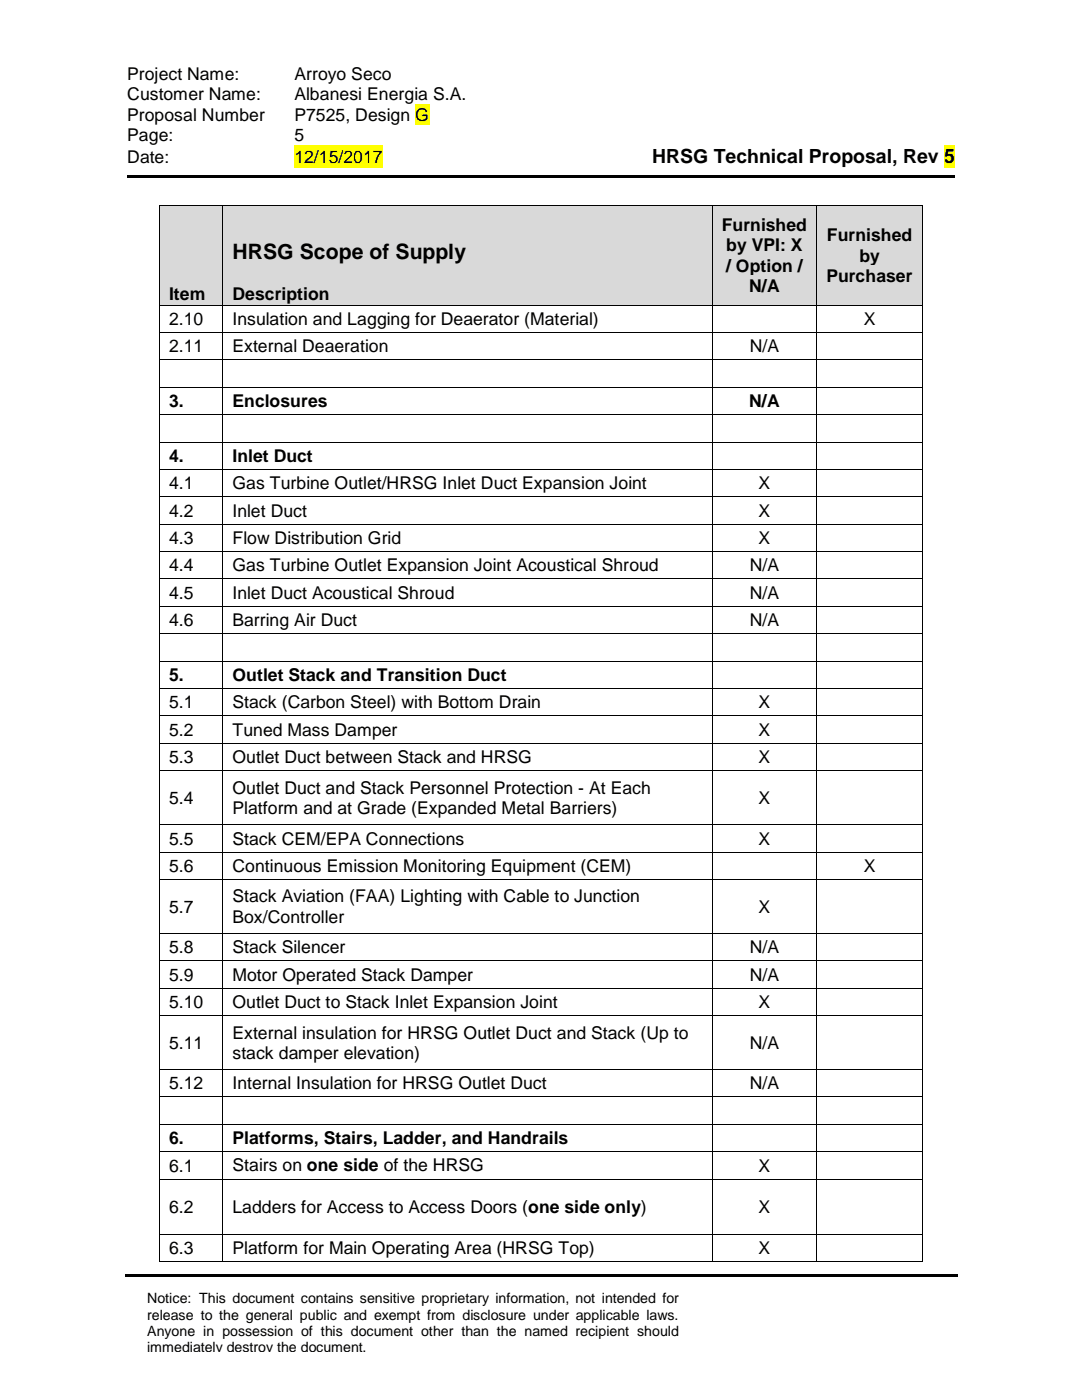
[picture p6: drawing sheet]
<svg xmlns="http://www.w3.org/2000/svg" width="216mm" height="279mm" viewBox="0 0 216 279" stroke-linecap="round" stroke-linejoin="round" font-family="sans-serif">
<defs><g id="words">
<text font-size="4.2" x="46.4" y="51.7">HRSG Scope of Supply</text>
<text font-size="3.9" x="130.1" y="32.5">HRSG Technical Proposal, Rev 5</text>
<g font-size="3.5">
<text x="25.4" y="16">Project Name:</text>
<text x="58.8" y="16">Arroyo Seco</text>
<text x="25.4" y="20">Customer Name:</text>
<text x="58.8" y="20">Albanesi Energia S.A.</text>
<text x="25.4" y="24.1">Proposal Number</text>
<text x="25.4" y="28.1">Page:</text>
<text x="58.8" y="24.1">P7525, Design G</text>
<text x="58.8" y="28.1">5</text>
<text x="25.4" y="32.5">Date:</text>
<text x="58.8" y="32.5">12/15/2017</text>
<text x="144" y="46.1">Furnished</text>
<text x="144.9" y="50.2">by VPI: X</text>
<text x="165" y="48.1">Furnished</text>
<text x="171.5" y="52.2">by</text>
<text x="33.7" y="59.9">Item</text>
<text x="46.4" y="59.9">Description</text>
<text x="144.9" y="54.2">/ Option /</text>
<text x="149.5" y="58.3">N/A</text>
<text x="164.9" y="56.2">Purchaser</text>
<text x="33.7" y="64.9">2.10</text>
<text x="46.4" y="64.9">Insulation and Lagging for Deaerator (Material)</text>
<text x="172.3" y="64.9">X</text>
<text x="33.7" y="70.3">2.11</text>
<text x="46.4" y="70.3">External Deaeration</text>
<text x="149.6" y="70.3">N/A</text>
<text x="33.7" y="81.2">3.</text>
<text x="46.4" y="81.2">Enclosures</text>
<text x="149.5" y="81.2">N/A</text>
<text x="33.7" y="92.1">4.</text>
<text x="46.4" y="92.1">Inlet Duct</text>
<text x="33.7" y="97.7">4.1</text>
<text x="46.4" y="97.7">Gas Turbine Outlet/HRSG Inlet Duct Expansion Joint</text>
<text x="151.3" y="97.7">X</text>
<text x="33.7" y="103.1">4.2</text>
<text x="46.4" y="103.1">Inlet Duct</text>
<text x="151.3" y="103.1">X</text>
<text x="33.7" y="108.6">4.3</text>
<text x="46.4" y="108.6">Flow Distribution Grid</text>
<text x="151.3" y="108.6">X</text>
<text x="33.7" y="114">4.4</text>
<text x="33.7" y="119.5">4.5</text>
<text x="46.4" y="114">Gas Turbine Outlet Expansion Joint Acoustical Shroud</text>
<text x="46.4" y="119.5">Inlet Duct Acoustical Shroud</text>
<text x="149.6" y="119.5">N/A</text>
<text x="149.6" y="114">N/A</text>
<text x="33.7" y="125">4.6</text>
<text x="46.4" y="125">Barring Air Duct</text>
<text x="149.6" y="125">N/A</text>
<text x="33.7" y="135.9">5.</text>
<text x="46.4" y="135.9">Outlet Stack and Transition Duct</text>
<text x="33.7" y="141.4">5.1</text>
<text x="46.4" y="141.4">Stack (Carbon Steel) with Bottom Drain</text>
<text x="151.3" y="141.4">X</text>
<text x="33.7" y="146.9">5.2</text>
<text x="46.4" y="146.9">Tuned Mass Damper</text>
<text x="151.3" y="146.9">X</text>
<text x="33.7" y="152.3">5.3</text>
<text x="46.4" y="152.3">Outlet Duct between Stack and HRSG</text>
<text x="151.3" y="152.3">X</text>
<text x="33.7" y="160.4">5.4</text>
<text x="46.4" y="158.4">Outlet Duct and Stack Personnel Protection - At Each</text>
<text x="151.3" y="160.4">X</text>
<text x="46.4" y="162.5">Platform and at Grade (Expanded Metal Barriers)</text>
<text x="33.7" y="168.6">5.5</text>
<text x="46.4" y="168.6">Stack CEM/EPA Connections</text>
<text x="151.3" y="168.6">X</text>
<text x="33.7" y="174">5.6</text>
<text x="46.4" y="174">Continuous Emission Monitoring Equipment (CEM)</text>
<text x="172.3" y="174">X</text>
<text x="33.7" y="182.1">5.7</text>
<text x="46.4" y="180.1">Stack Aviation (FAA) Lighting with Cable to Junction</text>
<text x="46.4" y="184.2">Box/Controller</text>
<text x="151.3" y="182.1">X</text>
<text x="33.7" y="190.2">5.8</text>
<text x="46.4" y="190.2">Stack Silencer</text>
<text x="149.6" y="190.2">N/A</text>
<text x="33.7" y="195.7">5.9</text>
<text x="46.4" y="195.7">Motor Operated Stack Damper</text>
<text x="149.6" y="195.7">N/A</text>
<text x="33.7" y="201.2">5.10</text>
<text x="46.4" y="201.2">Outlet Duct to Stack Inlet Expansion Joint</text>
<text x="151.3" y="201.2">X</text>
<text x="33.7" y="209.3">5.11</text>
<text x="46.4" y="207.3">External insulation for HRSG Outlet Duct and Stack (Up to</text>
<text x="149.6" y="209.3">N/A</text>
<text x="46.4" y="211.3">stack damper elevation)</text>
<text x="33.7" y="217.4">5.12</text>
<text x="46.4" y="217.4">Internal Insulation for HRSG Outlet Duct</text>
<text x="149.6" y="217.4">N/A</text>
<text x="33.7" y="228.3">6.</text>
<text x="33.7" y="233.8">6.1</text>
<text x="46.4" y="233.8">Stairs on one side of the HRSG</text>
<text x="46.4" y="228.3">Platforms, Stairs, Ladder, and Handrails</text>
<text x="151.3" y="233.8">X</text>
<text x="33.7" y="242.1">6.2</text>
<text x="46.4" y="242">Ladders for Access to Access Doors (one side only)</text>
<text x="151.3" y="242.1">X</text>
<text x="33.7" y="250.3">6.3</text>
<text x="46.4" y="250.3">Platform for Main Operating Area (HRSG Top)</text>
<text x="151.3" y="250.3">X</text>
</g>
<g font-size="2.8">
<text x="29.4" y="263.4">release to the general public and exempt from disclosure under applicable laws.</text>
<text x="29.4" y="260.1">Notice: This document contains sensitive proprietary information, not intended for</text>
<text x="29.4" y="266.6">Anyone in possession of this document other than the named recipient should</text>
<text x="29.4" y="269.8">immediately destroy the document.</text>
</g>
</g></defs>
<g fill="#ff0">
<path d="M82.8 20.8h2.8v4h-2.8z"/>
<path d="M58.8 28.9h17.6v4.5h-17.6z"/>
<path d="M188.4 28.9h2.1v4.5h-2.1z"/>
</g>
<path d="M24.9 254.3h166.1v.5h-166.1z" fill="#000"/>
<path d="M26.8 255.2h111.2v15.9h-111.2z" fill-rule="evenodd" fill="#fff"/>
<path d="M25.4 34.9h165.1v.5h-165.1z" fill-rule="evenodd" fill="#000"/>
<g fill="#d9d9d9">
<path d="M32 41.2h12.4v19.6h-12.4z"/>
<path d="M33.7 56.7h8.9v4.1h-8.9z"/>
<path d="M44.5 41.2h97.5v19.6h-97.5z"/>
<path d="M46.4 47.8h93.8v4.9h-93.8z"/>
<path d="M46.4 52.7h93.8v4h-93.8z"/>
<path d="M46.4 56.7h93.8v4.1h-93.8z"/>
<path d="M142.1 41.2h20.8v19.6h-20.8z"/>
<path d="M144 42.9h17.1v4h-17.1z"/>
<path d="M144 46.9h17.1v4.1h-17.1z"/>
<path d="M144 51h17.1v4h-17.1z"/>
<path d="M144 55h17.1v4.1h-17.1z"/>
<path d="M163 41.2h20.9v19.6h-20.9z"/>
<path d="M164.9 44.9h17.2v4.1h-17.2z"/>
<path d="M164.9 49h17.2v4h-17.2z"/>
<path d="M164.9 53h17.2v4.1h-17.2z"/>
</g>
<g fill="#000">
<path d="M31.8 41h.2v.2h-.2zM44.4 41h.2v.2h-.2zM142 41h.2v.2h-.2zM162.9 41h.2v.2h-.2zM184 41h.1v.2h-.1zM31.8 60.8h.2v.2h-.2zM31.8 66.3h.2v.1h-.2zM31.8 71.7h.2v.2h-.2zM31.8 77.2h.2v.1h-.2zM44.4 60.8h.2v.2h-.2zM44.4 66.3h.2v.1h-.2zM44.4 71.7h.2v.2h-.2z"/>
<path d="M44.4 77.2h.2v.1h-.2zM142 60.8h.2v.2h-.2zM142 66.3h.2v.1h-.2zM142 71.7h.2v.2h-.2zM142 77.2h.2v.1h-.2zM162.9 60.8h.2v.2h-.2zM162.9 66.3h.2v.1h-.2zM162.9 71.7h.2v.2h-.2zM162.9 77.2h.2v.1h-.2zM184 60.8h.1v.2h-.1zM184 66.3h.1v.1h-.1zM184 71.7h.1v.2h-.1z"/>
<path d="M184 77.2h.1v.1h-.1zM31.8 82.6h.2v.2h-.2zM31.8 88.1h.2v.2h-.2zM31.8 93.6h.2v.2h-.2zM31.8 99.1h.2v.1h-.2zM44.4 82.6h.2v.2h-.2zM44.4 88.1h.2v.2h-.2zM44.4 93.6h.2v.2h-.2zM44.4 99.1h.2v.1h-.2zM142 82.6h.2v.2h-.2zM142 88.1h.2v.2h-.2zM142 93.6h.2v.2h-.2z"/>
<path d="M142 99.1h.2v.1h-.2zM162.9 82.6h.2v.2h-.2zM162.9 88.1h.2v.2h-.2zM162.9 93.6h.2v.2h-.2zM162.9 99.1h.2v.1h-.2zM184 82.6h.1v.2h-.1zM184 88.1h.1v.2h-.1zM184 93.6h.1v.2h-.1zM184 99.1h.1v.1h-.1zM31.8 104.5h.2v.2h-.2zM31.8 110h.2v.2h-.2zM31.8 115.4h.2v.2h-.2z"/>
<path d="M44.4 104.5h.2v.2h-.2zM44.4 110h.2v.2h-.2zM44.4 115.4h.2v.2h-.2zM142 104.5h.2v.2h-.2zM142 110h.2v.2h-.2zM142 115.4h.2v.2h-.2zM162.9 104.5h.2v.2h-.2zM162.9 110h.2v.2h-.2zM162.9 115.4h.2v.2h-.2zM184 104.5h.1v.2h-.1zM184 110h.1v.2h-.1zM184 115.4h.1v.2h-.1z"/>
<path d="M31.8 120.9h.2v.2h-.2zM31.8 126.4h.2v.2h-.2zM31.8 131.9h.2v.1h-.2zM31.8 137.3h.2v.2h-.2zM44.4 120.9h.2v.2h-.2zM44.4 126.4h.2v.2h-.2zM44.4 131.9h.2v.1h-.2zM44.4 137.3h.2v.2h-.2zM142 120.9h.2v.2h-.2zM142 126.4h.2v.2h-.2zM142 131.9h.2v.1h-.2zM142 137.3h.2v.2h-.2z"/>
<path d="M162.9 120.9h.2v.2h-.2zM162.9 126.4h.2v.2h-.2zM162.9 131.9h.2v.1h-.2zM162.9 137.3h.2v.2h-.2zM184 120.9h.1v.2h-.1zM184 126.4h.1v.2h-.1zM184 131.9h.1v.1h-.1zM184 137.3h.1v.2h-.1zM31.8 142.8h.2v.2h-.2zM31.8 148.3h.2v.1h-.2zM31.8 153.8h.2v.1h-.2zM44.4 142.8h.2v.2h-.2z"/>
<path d="M44.4 148.3h.2v.1h-.2zM44.4 153.8h.2v.1h-.2zM142 142.8h.2v.2h-.2zM142 148.3h.2v.1h-.2zM142 153.8h.2v.1h-.2zM162.9 142.8h.2v.2h-.2zM162.9 148.3h.2v.1h-.2zM162.9 153.8h.2v.1h-.2zM184 142.8h.1v.2h-.1zM184 148.3h.1v.1h-.1zM184 153.8h.1v.1h-.1zM31.8 164.5h.2v.2h-.2z"/>
<path d="M31.8 170h.2v.1h-.2zM31.8 175.4h.2v.2h-.2zM44.4 164.5h.2v.2h-.2zM44.4 170h.2v.1h-.2zM44.4 175.4h.2v.2h-.2zM142 164.5h.2v.2h-.2zM142 170h.2v.1h-.2zM142 175.4h.2v.2h-.2zM162.9 164.5h.2v.2h-.2zM162.9 170h.2v.1h-.2zM162.9 175.4h.2v.2h-.2zM184 164.5h.1v.2h-.1z"/>
<path d="M184 170h.1v.1h-.1zM184 175.4h.1v.2h-.1zM31.8 186.2h.2v.2h-.2zM31.8 191.6h.2v.2h-.2zM31.8 197.1h.2v.2h-.2zM44.4 186.2h.2v.2h-.2zM44.4 191.6h.2v.2h-.2zM44.4 197.1h.2v.2h-.2zM142 186.2h.2v.2h-.2zM142 191.6h.2v.2h-.2zM142 197.1h.2v.2h-.2zM162.9 186.2h.2v.2h-.2z"/>
<path d="M162.9 191.6h.2v.2h-.2zM162.9 197.1h.2v.2h-.2zM184 186.2h.1v.2h-.1zM184 191.6h.1v.2h-.1zM184 197.1h.1v.2h-.1zM31.8 202.6h.2v.2h-.2zM31.8 213.4h.2v.1h-.2zM31.8 218.8h.2v.2h-.2zM44.4 202.6h.2v.2h-.2zM44.4 213.4h.2v.1h-.2zM44.4 218.8h.2v.2h-.2zM142 202.6h.2v.2h-.2z"/>
<path d="M142 213.4h.2v.1h-.2zM142 218.8h.2v.2h-.2zM162.9 202.6h.2v.2h-.2zM162.9 213.4h.2v.1h-.2zM162.9 218.8h.2v.2h-.2zM184 202.6h.1v.2h-.1zM184 213.4h.1v.1h-.1zM184 218.8h.1v.2h-.1zM31.8 224.3h.2v.2h-.2zM31.8 229.7h.2v.2h-.2zM31.8 235.2h.2v.2h-.2zM44.4 224.3h.2v.2h-.2z"/>
<path d="M44.4 229.7h.2v.2h-.2zM44.4 235.2h.2v.2h-.2zM142 224.3h.2v.2h-.2zM142 229.7h.2v.2h-.2zM142 235.2h.2v.2h-.2zM162.9 224.3h.2v.2h-.2zM162.9 229.7h.2v.2h-.2zM162.9 235.2h.2v.2h-.2zM184 224.3h.1v.2h-.1zM184 229.7h.1v.2h-.1zM184 235.2h.1v.2h-.1zM31.8 246.3h.2v.1h-.2z"/>
<path d="M31.8 251.7h.2v.2h-.2zM44.4 246.3h.2v.1h-.2zM44.4 251.7h.2v.2h-.2zM142 246.3h.2v.1h-.2zM142 251.7h.2v.2h-.2zM162.9 246.3h.2v.1h-.2zM162.9 251.7h.2v.2h-.2zM184 246.3h.1v.1h-.1zM184 251.7h.1v.2h-.1z"/>
</g>
<g fill="none" stroke="#000" stroke-width=".2">
<path d="M31.9 41.2v19.6M32 41.1h12.4M44.5 41.2v19.6M44.6 41.1h97.4M142.1 41.2v19.6M142.2 41.1h20.7M163 41.2v19.6M163.1 41.1h20.9M184.1 41.2v19.6M31.9 61v5.3M31.9 66.4v5.3M31.9 71.9v5.3"/>
<path d="M31.9 77.3v5.3M32 60.9h12.4M32 66.3h12.4M32 71.8h12.4M32 77.3h12.4M44.5 61v5.3M44.5 66.4v5.3M44.5 71.9v5.3M44.5 77.3v5.3M44.6 60.9h97.4M44.6 66.3h97.4M44.6 71.8h97.4"/>
<path d="M44.6 77.3h97.4M142.1 61v5.3M142.1 66.4v5.3M142.1 71.9v5.3M142.1 77.3v5.3M142.2 60.9h20.7M142.2 66.3h20.7M142.2 71.8h20.7M142.2 77.3h20.7M163 61v5.3M163 66.4v5.3M163 71.9v5.3"/>
<path d="M163 77.3v5.3M163.1 60.9h20.9M163.1 66.3h20.9M163.1 71.8h20.9M163.1 77.3h20.9M184.1 61v5.3M184.1 66.4v5.3M184.1 71.9v5.3M184.1 77.3v5.3M31.9 82.8v5.3M31.9 88.3v5.3M31.9 93.8v5.3"/>
<path d="M31.9 99.2v5.3M32 82.7h12.4M32 88.2h12.4M32 93.7h12.4M32 99.1h12.4M44.5 82.8v5.3M44.5 88.3v5.3M44.5 93.8v5.3M44.5 99.2v5.3M44.6 82.7h97.4M44.6 88.2h97.4M44.6 93.7h97.4"/>
<path d="M44.6 99.1h97.4M142.1 82.8v5.3M142.1 88.3v5.3M142.1 93.8v5.3M142.1 99.2v5.3M142.2 82.7h20.7M142.2 88.2h20.7M142.2 93.7h20.7M142.2 99.1h20.7M163 82.8v5.3M163 88.3v5.3M163 93.8v5.3"/>
<path d="M163 99.2v5.3M163.1 82.7h20.9M163.1 88.2h20.9M163.1 93.7h20.9M163.1 99.1h20.9M184.1 82.8v5.3M184.1 88.3v5.3M184.1 93.8v5.3M184.1 99.2v5.3M31.9 104.7v5.3M31.9 110.2v5.2M31.9 115.6v5.3"/>
<path d="M32 104.6h12.4M32 110.1h12.4M32 115.5h12.4M44.5 104.7v5.3M44.5 110.2v5.2M44.5 115.6v5.3M44.6 104.6h97.4M44.6 110.1h97.4M44.6 115.5h97.4M142.1 104.7v5.3M142.1 110.2v5.2M142.1 115.6v5.3"/>
<path d="M142.2 104.6h20.7M142.2 110.1h20.7M142.2 115.5h20.7M163 104.7v5.3M163 110.2v5.2M163 115.6v5.3M163.1 104.6h20.9M163.1 110.1h20.9M163.1 115.5h20.9M184.1 104.7v5.3M184.1 110.2v5.2M184.1 115.6v5.3"/>
<path d="M31.9 121.1v5.3M31.9 126.6v5.3M31.9 132v5.3M31.9 137.5v5.3M32 121h12.4M32 126.5h12.4M32 132h12.4M32 137.4h12.4M44.5 121.1v5.3M44.5 126.6v5.3M44.5 132v5.3M44.5 137.5v5.3"/>
<path d="M44.6 121h97.4M44.6 126.5h97.4M44.6 132h97.4M44.6 137.4h97.4M142.1 121.1v5.3M142.1 126.6v5.3M142.1 132v5.3M142.1 137.5v5.3M142.2 121h20.7M142.2 126.5h20.7M142.2 132h20.7M142.2 137.4h20.7"/>
<path d="M163 121.1v5.3M163 126.6v5.3M163 132v5.3M163 137.5v5.3M163.1 121h20.9M163.1 126.5h20.9M163.1 132h20.9M163.1 137.4h20.9M184.1 121.1v5.3M184.1 126.6v5.3M184.1 132v5.3M184.1 137.5v5.3"/>
<path d="M31.9 143v5.3M31.9 148.4v5.4M31.9 153.9v10.6M32 142.9h12.4M32 148.3h12.4M32 153.8h12.4M44.5 143v5.3M44.5 148.4v5.4M44.5 153.9v10.6M44.6 142.9h97.4M44.6 148.3h97.4M44.6 153.8h97.4"/>
<path d="M142.1 143v5.3M142.1 148.4v5.4M142.1 153.9v10.6M142.2 142.9h20.7M142.2 148.3h20.7M142.2 153.8h20.7M163 143v5.3M163 148.4v5.4M163 153.9v10.6M163.1 142.9h20.9M163.1 148.3h20.9M163.1 153.8h20.9"/>
<path d="M184.1 143v5.3M184.1 148.4v5.4M184.1 153.9v10.6M31.9 164.7v5.3M31.9 170.1v5.3M31.9 175.6v10.6M32 164.6h12.4M32 170.1h12.4M32 175.5h12.4M44.5 164.7v5.3M44.5 170.1v5.3M44.5 175.6v10.6"/>
<path d="M44.6 164.6h97.4M44.6 170.1h97.4M44.6 175.5h97.4M142.1 164.7v5.3M142.1 170.1v5.3M142.1 175.6v10.6M142.2 164.6h20.7M142.2 170.1h20.7M142.2 175.5h20.7M163 164.7v5.3M163 170.1v5.3M163 175.6v10.6"/>
<path d="M163.1 164.6h20.9M163.1 170.1h20.9M163.1 175.5h20.9M184.1 164.7v5.3M184.1 170.1v5.3M184.1 175.6v10.6M31.9 186.4v5.2M31.9 191.8v5.3M31.9 197.3v5.3M32 186.3h12.4M32 191.7h12.4M32 197.2h12.4"/>
<path d="M44.5 186.4v5.2M44.5 191.8v5.3M44.5 197.3v5.3M44.6 186.3h97.4M44.6 191.7h97.4M44.6 197.2h97.4M142.1 186.4v5.2M142.1 191.8v5.3M142.1 197.3v5.3M142.2 186.3h20.7M142.2 191.7h20.7M142.2 197.2h20.7"/>
<path d="M163 186.4v5.2M163 191.8v5.3M163 197.3v5.3M163.1 186.3h20.9M163.1 191.7h20.9M163.1 197.2h20.9M184.1 186.4v5.2M184.1 191.8v5.3M184.1 197.3v5.3M31.9 202.8v10.6M31.9 213.5v5.3M31.9 219v5.3"/>
<path d="M32 202.7h12.4M32 213.4h12.4M32 218.9h12.4M44.5 202.8v10.6M44.5 213.5v5.3M44.5 219v5.3M44.6 202.7h97.4M44.6 213.4h97.4M44.6 218.9h97.4M142.1 202.8v10.6M142.1 213.5v5.3M142.1 219v5.3"/>
<path d="M142.2 202.7h20.7M142.2 213.4h20.7M142.2 218.9h20.7M163 202.8v10.6M163 213.5v5.3M163 219v5.3M163.1 202.7h20.9M163.1 213.4h20.9M163.1 218.9h20.9M184.1 202.8v10.6M184.1 213.5v5.3M184.1 219v5.3"/>
<path d="M31.9 224.5v5.2M31.9 229.9v5.3M31.9 235.4v10.9M32 224.4h12.4M32 229.8h12.4M32 235.3h12.4M44.5 224.5v5.2M44.5 229.9v5.3M44.5 235.4v10.9M44.6 224.4h97.4M44.6 229.8h97.4M44.6 235.3h97.4"/>
<path d="M142.1 224.5v5.2M142.1 229.9v5.3M142.1 235.4v10.9M142.2 224.4h20.7M142.2 229.8h20.7M142.2 235.3h20.7M163 224.5v5.2M163 229.9v5.3M163 235.4v10.9M163.1 224.4h20.9M163.1 229.8h20.9M163.1 235.3h20.9"/>
<path d="M184.1 224.5v5.2M184.1 229.9v5.3M184.1 235.4v10.9M31.9 246.4v5.3M32 246.3h12.4M32 251.8h12.4M44.5 246.4v5.3M44.6 246.3h97.4M44.6 251.8h97.4M142.1 246.4v5.3M142.2 246.3h20.7M142.2 251.8h20.7"/>
<path d="M163 246.4v5.3M163.1 246.3h20.9M163.1 251.8h20.9M184.1 246.4v5.3"/>
</g>
<use href="#words"/>
</svg>
